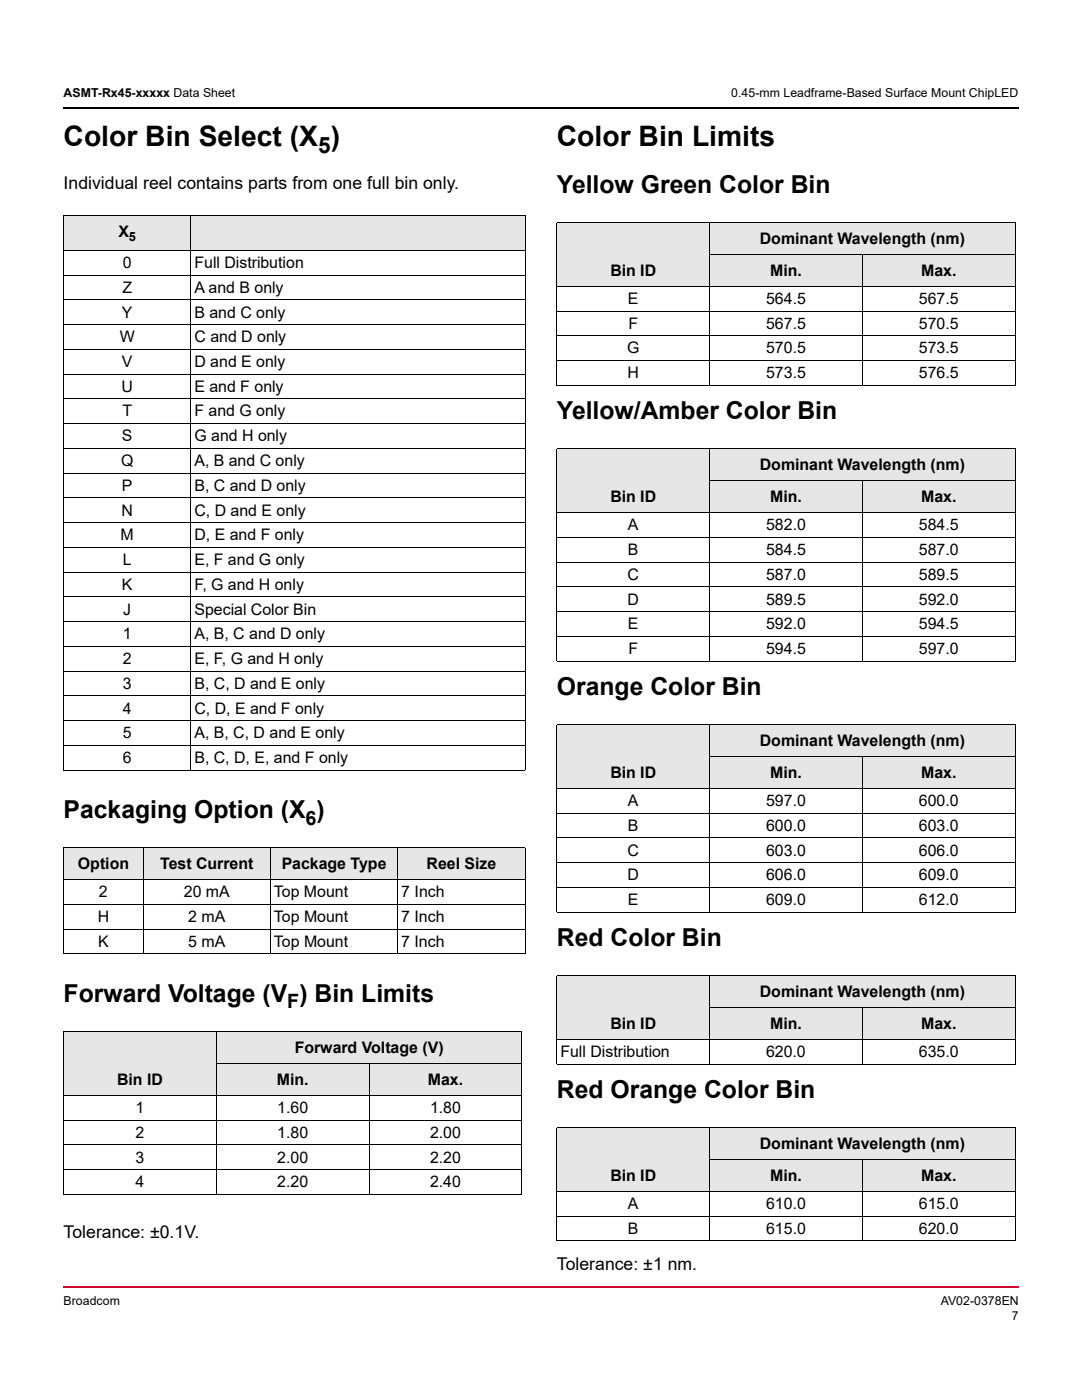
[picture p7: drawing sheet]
<svg xmlns="http://www.w3.org/2000/svg" width="216mm" height="279mm" viewBox="0 0 216 279" stroke-linecap="round" stroke-linejoin="round" font-family="sans-serif">
<defs><g id="words">
<g font-size="5.6">
<text x="12.7" y="29.2">Color Bin Select (X )</text>
<text x="111.1" y="29.2">Color Bin Limits</text>
</g>
<g font-size="4.9">
<text x="111.1" y="38.6">Yellow Green Color Bin</text>
<text x="111.1" y="83.7">Yellow/Amber Color Bin</text>
<text x="111.1" y="138.8">Orange Color Bin</text>
<text x="12.7" y="163.3">Packaging Option (X )</text>
<text x="111.1" y="188.8">Red Color Bin</text>
<text x="12.7" y="200">Forward Voltage (V ) Bin Limits</text>
<text x="111.1" y="219.2">Red Orange Color Bin</text>
</g>
<text font-size="4.5" x="63.5" y="30.6">5</text>
<g font-size="3.9">
<text x="61" y="164.6">6</text>
<text x="57.3" y="201.3">F</text>
</g>
<g font-size="3.5">
<text x="12.7" y="37.6">Individual reel contains parts from one full bin only.</text>
<text x="12.7" y="247.1">Tolerance: ±0.1V.</text>
<text x="111.1" y="253.5">Tolerance: ±1 nm.</text>
</g>
<g font-size="3.2">
<text x="23.6" y="47.3">X</text>
<text x="24.5" y="53.5">0</text>
<text x="38.8" y="53.5">Full Distribution</text>
<text x="151.6" y="48.7">Dominant Wavelength (nm)</text>
<text x="24.4" y="58.4">Z</text>
<text x="38.8" y="58.4">A and B only</text>
<text x="121.8" y="55">Bin ID</text>
<text x="153.7" y="55">Min.</text>
<text x="183.8" y="55">Max.</text>
<text x="24.3" y="63.4">Y</text>
<text x="38.8" y="63.4">B and C only</text>
<text x="125.3" y="60.7">E</text>
<text x="125.4" y="65.6">F</text>
<text x="152.9" y="60.7">564.5</text>
<text x="152.9" y="65.6">567.5</text>
<text x="183.4" y="60.7">567.5</text>
<text x="183.4" y="65.6">570.5</text>
<text x="23.9" y="68.3">W</text>
<text x="38.8" y="68.3">C and D only</text>
<text x="125.1" y="70.5">G</text>
<text x="152.9" y="70.5">570.5</text>
<text x="183.4" y="70.5">573.5</text>
<text x="24.3" y="73.3">V</text>
<text x="38.8" y="73.3">D and E only</text>
<text x="125.2" y="75.5">H</text>
<text x="152.9" y="75.5">573.5</text>
<text x="183.4" y="75.5">576.5</text>
<text x="24.3" y="78.2">U</text>
<text x="24.4" y="83.1">T</text>
<text x="38.8" y="78.2">E and F only</text>
<text x="38.8" y="83.1">F and G only</text>
<text x="24.3" y="88.1">S</text>
<text x="38.8" y="88.1">G and H only</text>
<text x="24.2" y="93">Q</text>
<text x="38.8" y="93">A, B and C only</text>
<text x="151.6" y="93.8">Dominant Wavelength (nm)</text>
<text x="24.3" y="97.9">P</text>
<text x="38.8" y="97.9">B, C and D only</text>
<text x="121.8" y="100.2">Bin ID</text>
<text x="153.7" y="100.2">Min.</text>
<text x="183.8" y="100.2">Max.</text>
<text x="24.1" y="107.8">M</text>
<text x="24.3" y="102.9">N</text>
<text x="38.8" y="102.9">C, D and E only</text>
<text x="38.8" y="107.8">D, E and F only</text>
<text x="125.3" y="105.8">A</text>
<text x="152.9" y="105.8">582.0</text>
<text x="183.4" y="105.8">584.5</text>
<text x="24.5" y="112.8">L</text>
<text x="38.8" y="112.8">E, F and G only</text>
<text x="125.3" y="110.8">B</text>
<text x="152.9" y="110.8">584.5</text>
<text x="183.4" y="110.8">587.0</text>
<text x="24.3" y="117.7">K</text>
<text x="38.8" y="117.7">F, G and H only</text>
<text x="125.2" y="115.7">C</text>
<text x="152.9" y="115.7">587.0</text>
<text x="183.4" y="115.7">589.5</text>
<text x="24.6" y="122.6">J</text>
<text x="38.8" y="122.6">Special Color Bin</text>
<text x="125.2" y="120.6">D</text>
<text x="125.3" y="125.6">E</text>
<text x="152.9" y="120.6">589.5</text>
<text x="152.9" y="125.6">592.0</text>
<text x="183.4" y="120.6">592.0</text>
<text x="183.4" y="125.6">594.5</text>
<text x="24.5" y="127.6">1</text>
<text x="38.8" y="127.6">A, B, C and D only</text>
<text x="125.4" y="130.5">F</text>
<text x="152.9" y="130.5">594.5</text>
<text x="183.4" y="130.5">597.0</text>
<text x="24.5" y="132.5">2</text>
<text x="24.5" y="137.5">3</text>
<text x="38.8" y="132.5">E, F, G and H only</text>
<text x="38.8" y="137.5">B, C, D and E only</text>
<text x="24.5" y="142.4">4</text>
<text x="38.8" y="142.4">C, D, E and F only</text>
<text x="24.5" y="147.3">5</text>
<text x="38.8" y="147.3">A, B, C, D and E only</text>
<text x="151.6" y="148.9">Dominant Wavelength (nm)</text>
<text x="24.5" y="152.3">6</text>
<text x="38.8" y="152.3">B, C, D, E, and F only</text>
<text x="121.8" y="155.2">Bin ID</text>
<text x="153.7" y="155.2">Min.</text>
<text x="183.8" y="155.2">Max.</text>
<text x="125.3" y="160.9">A</text>
<text x="152.9" y="160.9">597.0</text>
<text x="183.4" y="160.9">600.0</text>
<text x="125.3" y="165.8">B</text>
<text x="152.9" y="165.8">600.0</text>
<text x="183.4" y="165.8">603.0</text>
<text x="15.5" y="173.4">Option</text>
<text x="32" y="173.4">Test Current</text>
<text x="56.2" y="173.4">Package Type</text>
<text x="85.1" y="173.4">Reel Size</text>
<text x="125.2" y="170.8">C</text>
<text x="152.9" y="170.8">603.0</text>
<text x="183.4" y="170.8">606.0</text>
<text x="19.7" y="179.1">2</text>
<text x="36.7" y="179.1">20 mA</text>
<text x="54.7" y="179.1">Top Mount</text>
<text x="80.1" y="179.1">7 Inch</text>
<text x="125.2" y="175.7">D</text>
<text x="152.9" y="175.7">606.0</text>
<text x="183.4" y="175.7">609.0</text>
<text x="19.5" y="184">H</text>
<text x="37.6" y="184">2 mA</text>
<text x="54.7" y="184">Top Mount</text>
<text x="80.1" y="184">7 Inch</text>
<text x="125.3" y="180.6">E</text>
<text x="152.9" y="180.6">609.0</text>
<text x="183.4" y="180.6">612.0</text>
<text x="19.6" y="189">K</text>
<text x="37.6" y="189">5 mA</text>
<text x="54.7" y="189">Top Mount</text>
<text x="80.1" y="189">7 Inch</text>
<text x="151.6" y="199">Dominant Wavelength (nm)</text>
<text x="121.8" y="205.3">Bin ID</text>
<text x="153.7" y="205.3">Min.</text>
<text x="183.8" y="205.3">Max.</text>
<text x="58.8" y="210.1">Forward Voltage (V)</text>
<text x="111.8" y="211">Full Distribution</text>
<text x="152.9" y="211">620.0</text>
<text x="183.3" y="211">635.0</text>
<text x="23.3" y="216.5">Bin ID</text>
<text x="55.2" y="216.5">Min.</text>
<text x="85.4" y="216.5">Max.</text>
<text x="27.1" y="222.1">1</text>
<text x="27.1" y="227.1">2</text>
<text x="55.3" y="222.1">1.60</text>
<text x="55.3" y="227.1">1.80</text>
<text x="85.8" y="222.1">1.80</text>
<text x="85.8" y="227.1">2.00</text>
<text x="27.1" y="232">3</text>
<text x="55.3" y="232">2.00</text>
<text x="85.8" y="232">2.20</text>
<text x="151.6" y="229.3">Dominant Wavelength (nm)</text>
<text x="27.1" y="236.9">4</text>
<text x="55.3" y="236.9">2.20</text>
<text x="85.8" y="236.9">2.40</text>
<text x="121.8" y="235.7">Bin ID</text>
<text x="153.7" y="235.7">Min.</text>
<text x="183.8" y="235.7">Max.</text>
<text x="125.3" y="241.3">A</text>
<text x="152.9" y="241.3">610.0</text>
<text x="183.4" y="241.3">615.0</text>
<text x="125.3" y="246.3">B</text>
<text x="152.9" y="246.3">615.0</text>
<text x="183.4" y="246.3">620.0</text>
</g>
<g font-size="2.5">
<text x="12.7" y="19.4">ASMT-Rx45-xxxxx Data Sheet</text>
<text x="145.9" y="19.4">0.45-mm Leadframe-Based Surface Mount ChipLED</text>
<text x="25.7" y="48.1">5</text>
<text x="12.7" y="260.3">Broadcom</text>
<text x="187.7" y="260.3">AV02-0378EN</text>
<text x="201.9" y="263.5">7</text>
</g>
</g></defs>
<path d="M12.5 21.4h.2v.4h-.2z" fill="#000"/>
<path d="M12.7 21.6h190.7" fill="none" stroke="#000" stroke-width=".36"/>
<path d="M12.5 256.7h.2v.3h-.2z" fill="#cc092f"/>
<path d="M12.7 256.9h190.7" fill="none" stroke="#cc092f" stroke-width=".36"/>
<g fill="#e6e6e6">
<path d="M12.7 43h25.4v7h-25.4z"/>
<path d="M38.1 43h66.7v7h-66.7z"/>
<path d="M12.7 169.2h15.9v6.4h-15.9z"/>
<path d="M28.6 169.2h25.4v6.4h-25.4z"/>
<path d="M54 169.2h25.4v6.4h-25.4z"/>
<path d="M79.4 169.2h25.4v6.4h-25.4z"/>
<path d="M12.7 205.9h30.5v12.7h-30.5z"/>
<path d="M43.2 205.9h60.9v6.4h-60.9z"/>
<path d="M43.2 212.3h30.5v6.3h-30.5z"/>
<path d="M73.7 212.3h30.4v6.3h-30.4z"/>
</g>
<g fill="none" stroke="#000" stroke-width=".2">
<path d="M12.7 43h92.1M12.7 50h92.1M12.7 54.9h92.1M12.7 59.8h92.1M12.7 43.1v110.5M38.1 43v110.7M104.8 43.1v110.5M12.7 64.8h92.1M12.7 69.7h92.1M12.7 74.7h92.1M12.7 79.6h92.1M12.7 84.5h92.1"/>
<path d="M12.7 89.5h92.1M12.7 94.4h92.1M12.7 99.4h92.1M12.7 104.3h92.1M12.7 109.2h92.1M12.7 114.2h92.1M12.7 119.1h92.1M12.7 124.1h92.1M12.7 129h92.1M12.7 133.9h92.1M12.7 138.9h92.1M12.7 143.8h92.1"/>
<path d="M12.7 148.8h92.1M12.7 153.7h92.1M12.7 169.2h92.1M12.7 175.6h92.1M12.7 169.2v21.1M28.6 169.2v21.2M54 169.2v21.2M79.4 169.2v21.2M104.8 169.2v21.1M12.7 180.5h92.1M12.7 185.4h92.1M12.7 190.4h92.1"/>
<path d="M12.7 205.9h91.5M12.7 218.6h91.5M12.7 206v32.3M43.1 212.3h61.1M43.2 205.9v32.5M73.7 212.2v26.2M104.1 206v32.3M12.7 223.5h91.5M12.7 228.5h91.5M12.7 233.4h91.5M12.7 238.4h91.5"/>
</g>
<g fill="#e6e6e6">
<path d="M111.1 44.4h30.5v12.8h-30.5z"/>
<path d="M141.6 44.4h61v6.4h-61z"/>
<path d="M141.6 50.8h30.5v6.4h-30.5z"/>
<path d="M172.1 50.8h30.5v6.4h-30.5z"/>
<path d="M111.1 89.6h30.5v12.7h-30.5z"/>
<path d="M141.6 89.6h61v6.3h-61z"/>
<path d="M141.6 95.9h30.5v6.4h-30.5z"/>
<path d="M172.1 95.9h30.5v6.4h-30.5z"/>
<path d="M111.1 144.6h30.5v12.7h-30.5z"/>
<path d="M141.6 144.6h61v6.4h-61z"/>
<path d="M141.6 151h30.5v6.3h-30.5z"/>
<path d="M172.1 151h30.5v6.3h-30.5z"/>
<path d="M111.1 194.7h30.5v12.7h-30.5z"/>
<path d="M141.6 194.7h61v6.4h-61z"/>
<path d="M141.6 201.1h30.5v6.3h-30.5z"/>
<path d="M172.1 201.1h30.5v6.3h-30.5z"/>
<path d="M111.1 225.1h30.5v12.7h-30.5z"/>
<path d="M141.6 225.1h61v6.3h-61z"/>
<path d="M141.6 231.4h30.5v6.4h-30.5z"/>
<path d="M172.1 231.4h30.5v6.4h-30.5z"/>
</g>
<g fill="none" stroke="#000" stroke-width=".2">
<path d="M111.1 44.5h91.5M111.1 57.2h91.5M111.1 44.5v32.4M141.6 50.8h61M141.6 44.4v32.5M172.1 50.8v26.1M202.6 44.5v32.4M111.1 62.1h91.5M111.1 67h91.5M111.1 72h91.5M111.1 76.9h91.5M111.1 89.6h91.5"/>
<path d="M111.1 89.6v42.3M141.6 95.9h61M141.6 89.6v42.4M172.1 95.9v36.1M202.6 89.6v42.3M111.1 102.3h91.5M111.1 107.3h91.5M111.1 112.2h91.5M111.1 117.1h91.5M111.1 122.1h91.5M111.1 127h91.5M111.1 131.9h91.5"/>
<path d="M111.1 144.6h91.5M111.1 157.3h91.5M111.1 144.7v37.3M141.6 151h61M141.6 144.6v37.5M172.1 150.9v31.2M202.6 144.7v37.3M111.1 162.3h91.5M111.1 167.2h91.5M111.1 172.1h91.5M111.1 177.1h91.5M111.1 182h91.5"/>
<path d="M111.1 194.7h91.5M111.1 194.8v17.5M141.6 194.7v17.7M202.6 194.8v17.5M111.1 207.4h91.5M111.1 212.4h91.5M141.6 201.1h61M172.1 201v11.4M111.1 225.1h91.5M111.1 237.8h91.5M111.1 225.1v22.5M141.6 231.4h61"/>
<path d="M141.6 225v22.7M172.1 231.4v16.3M202.6 225.1v22.5M111.1 242.7h91.5M111.1 247.6h91.5"/>
</g>
<use href="#words"/>
</svg>
